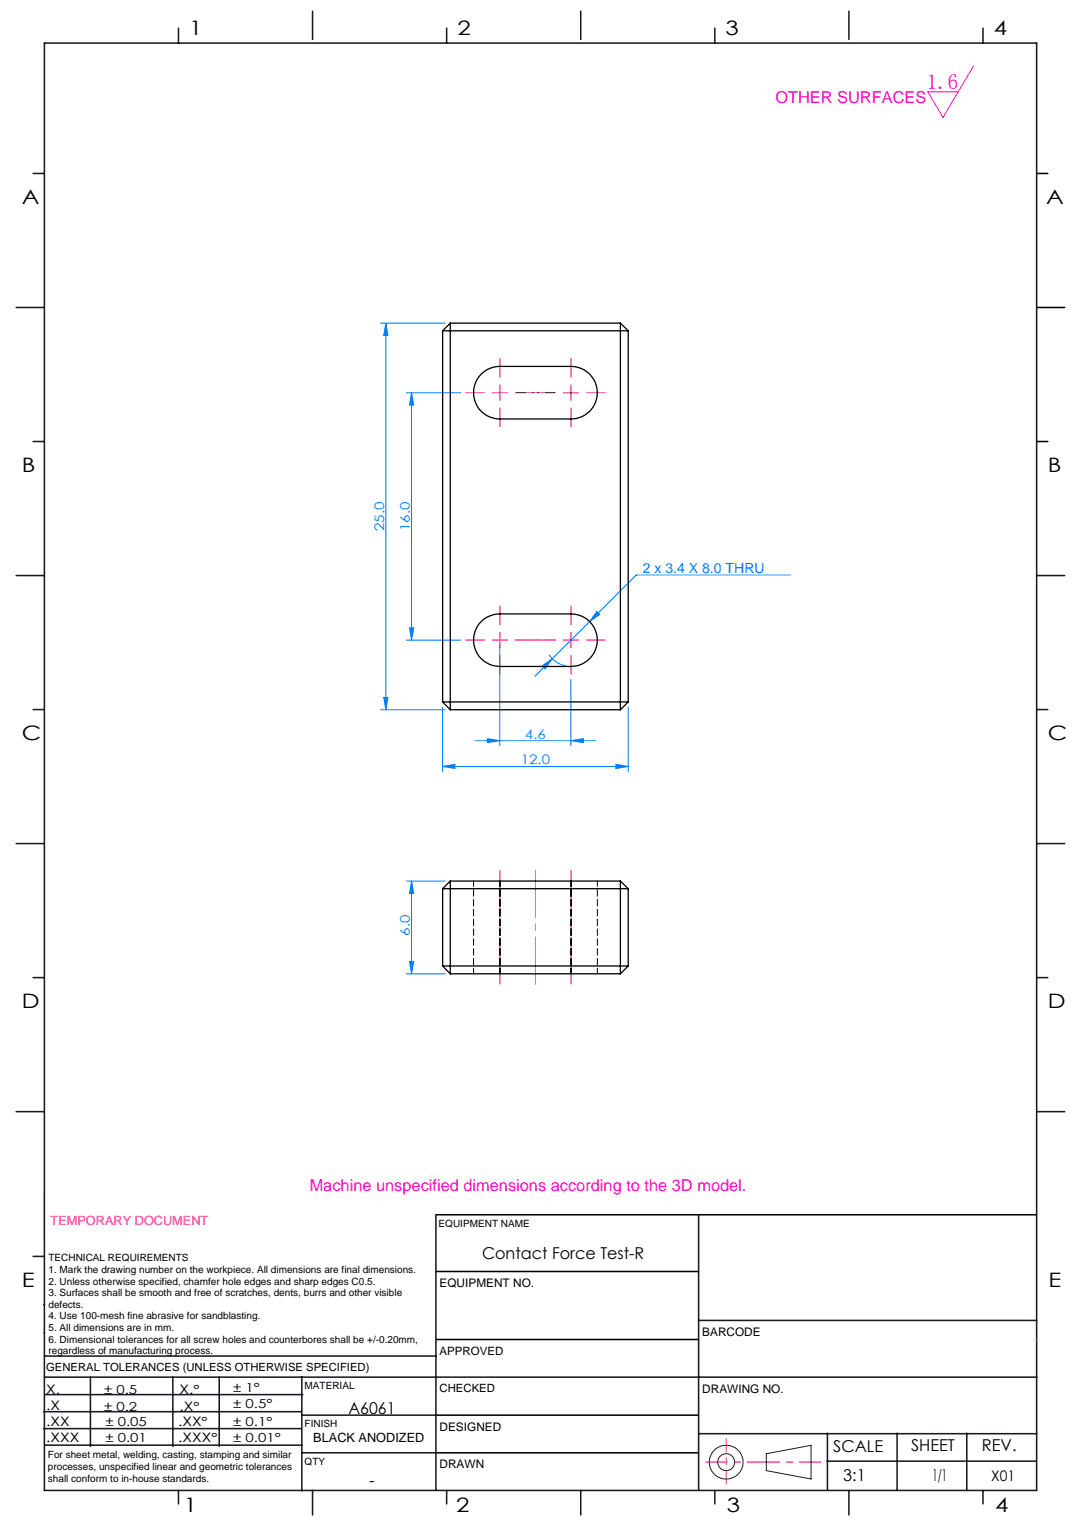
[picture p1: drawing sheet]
<svg xmlns="http://www.w3.org/2000/svg" width="210mm" height="297mm" viewBox="0 0 210 297" stroke-linecap="round" stroke-linejoin="round" font-family="sans-serif">
<defs><g id="words">
<text font-size="4.1" fill="#f0f" x="179.7" y="17.2">1.6</text>
<g font-size="3.9">
<text x="36.7" y="6.9">1</text>
<text x="88.7" y="6.9">2</text>
<text x="140.7" y="6.9">3</text>
<text x="192.7" y="6.9">4</text>
<text x="4.2" y="39.5">A</text>
<text x="202.9" y="39.5">A</text>
<text x="4.2" y="91.5">B</text>
<text x="203.2" y="91.5">B</text>
<text x="4.2" y="143.5">C</text>
<text x="203.2" y="143.5">C</text>
<text x="4.2" y="195.5">D</text>
<text x="203.2" y="195.5">D</text>
<text x="4.2" y="249.6">E</text>
<text x="203.3" y="249.6">E</text>
<text x="35.7" y="293.4">1</text>
<text x="88.4" y="293.4">2</text>
<text x="141" y="293.4">3</text>
<text x="193" y="293.4">4</text>
</g>
<g font-size="3.2" fill="#f0f">
<text x="150.4" y="20">OTHER SURFACES</text>
<text x="60" y="231">Machine unspecified dimensions according to the 3D model.</text>
</g>
<g font-size="3.2">
<text x="93.5" y="244.2">Contact Force Test-R</text>
<text x="67.6" y="274.2">A6061</text>
<text x="161.6" y="281.7">SCALE</text>
<text x="176.7" y="281.5">SHEET</text>
<text x="190.4" y="281.5">REV.</text>
<text x="163.5" y="287.3">3:1</text>
<text x="180.8" y="287.3">1/1</text>
<text x="71.6" y="288.2">-</text>
</g>
<text font-size="2.8" x="192.2" y="287.3">X01</text>
<text font-size="2.7" fill="#0080ff" x="124.6" y="111.2">2 x 3.4 X 8.0 THRU</text>
<g font-size="2.6" fill="#0080ff">
<text x="74.5" y="103" transform="rotate(-90 74.5 103)">25.0</text>
<text x="79.5" y="103" transform="rotate(-90 79.5 103)">16.0</text>
<text x="101.8" y="143.3">4.6</text>
<text x="101" y="148.3">12.0</text>
<text x="79.5" y="181.5" transform="rotate(-90 79.5 181.5)">6.0</text>
</g>
<text font-size="2.5" fill="#ff1f1f" x="9.8" y="237.6">TEMPORARY DOCUMENT</text>
<g font-size="2.5">
<text x="8.9" y="273.6">.X</text>
<text x="8.9" y="270.4">X.</text>
<text x="34.8" y="273.7">.X°</text>
<text x="34.8" y="270.5">X.°</text>
<text x="9" y="276.7">.XX</text>
<text x="9" y="279.7">.XXX</text>
<text x="34.5" y="276.7">.XX°</text>
<text x="34.6" y="279.8">.XXX°</text>
<text x="60.8" y="279.8">BLACK ANODIZED</text>
</g>
<g font-size="2.4">
<text x="45.2" y="270">± 1°</text>
<text x="20.2" y="270.4">± 0.5</text>
<text x="20.2" y="273.7">± 0.2</text>
<text x="45.2" y="273.2">± 0.5°</text>
<text x="20.4" y="279.7">± 0.01</text>
<text x="20.4" y="276.7">± 0.05</text>
<text x="45.2" y="276.7">± 0.1°</text>
<text x="45.2" y="279.7">± 0.01°</text>
</g>
<g font-size="2.3">
<text x="85.2" y="249.7">EQUIPMENT NO.</text>
<text x="136.2" y="259.2">BARCODE</text>
<text x="136.2" y="270.2">DRAWING NO.</text>
<text x="85.2" y="277.6">DESIGNED</text>
<text x="85.2" y="284.9">DRAWN</text>
</g>
<g font-size="2.2">
<text x="85.2" y="262.8">APPROVED</text>
<text x="8.9" y="265.9">GENERAL TOLERANCES (UNLESS OTHERWISE SPECIFIED)</text>
<text x="85.2" y="270.1">CHECKED</text>
</g>
<g font-size="1.9">
<text x="85.1" y="238">EQUIPMENT NAME</text>
<text x="9.4" y="244.7">TECHNICAL REQUIREMENTS</text>
<text x="9.4" y="246.9">1. Mark the drawing number on the workpiece. All dimensions are final dimensions.</text>
<text x="9.4" y="249.2">2. Unless otherwise specified, chamfer hole edges and sharp edges C0.5.</text>
<text x="9.4" y="251.4">3. Surfaces shall be smooth and free of scratches, dents, burrs and other visible</text>
<text x="9.4" y="253.7">defects.</text>
<text x="9.4" y="256">4. Use 100-mesh fine abrasive for sandblasting.</text>
<text x="9.4" y="258.2">5. All dimensions are in mm.</text>
<text x="9.4" y="260.5">6. Dimensional tolerances for all screw holes and counterbores shall be +/-0.20mm,</text>
<text x="9.4" y="262.7">regardless of manufacturing process.</text>
<text x="59.1" y="269.5">MATERIAL</text>
<text x="59.1" y="276.9">FINISH</text>
<text x="9.3" y="282.9">For sheet metal, welding, casting, stamping and similar</text>
<text x="9.3" y="285.2">processes, unspecified linear and geometric tolerances</text>
<text x="9.3" y="287.4">shall conform to in-house standards.</text>
<text x="59.1" y="284.2">QTY</text>
</g>
</g></defs>
<g fill="none" stroke="#191924" stroke-width=".19">
<path d="M8.6 231.2v9.4M148.6 282l8.7-1.6v6.5l-8.7-1.6z"/>
<circle cx="140.8" cy="283.7" r="3.3"/>
<circle cx="140.8" cy="283.7" r="1.64"/>
</g>
<path d="M201 33.7h2.2M201 59.7h5.4M201 85.7h2.2M84.5 235.7h116.5M84.6 259.9h50.9M84.6 246.7h50.9M84.6 274.5h50.9M84.5 281.8h51" fill="none" stroke="#000" stroke-width=".3"/>
<path d="M136.9 283.6h22.3" fill="none" stroke="#f00" stroke-width=".19" stroke-dasharray="6.3 1.3 1.3 1.3" stroke-dashoffset="2.2"/>
<path d="M140.8 287.8v-8.7" fill="none" stroke="#f00" stroke-width=".19" stroke-dasharray="6.3 1.3 1.3 1.3" stroke-dashoffset="3.9"/>
<g fill="none" stroke="#191924" stroke-width=".3">
<path d="M8.6 8.4h192.4v280.7h-192.4zM34.6 5.5v2.9M60.6 2.2v5.5M86.6 5.5v2.9M112.6 2.2v5.5M138.6 5.5v2.9M164.6 2.2v5.5M190.6 5.5v2.9M6.4 33.7h2.2M3.1 59.7h5.5M6.4 85.7h2.2M3.1 111.7h5.5"/>
<path d="M201 111.7h5.4M6.4 137.7h2.2M201 137.7h2.2M3.1 163.7h5.5M201 163.7h5.4M6.4 189.6h2.2M201 189.6h2.2M3.1 215.6h5.5M201 215.6h5.4M84.5 235.7v53.4M135.5 235.7v53.4M6.4 243.7h2.2"/>
<path d="M8.5 253.1h.1M8.6 258.5h.1M135.5 256.1h65.5M8.5 277.1h49.9M8.5 273.9h49.9M8.6 267.2h192.4M8.6 263.1h75.9M8.8 270.5h49.9M17.5 267.2v13.4M33.5 267.2v13.4M42.5 267.2v13.4M58.5 267.2v22"/>
<path d="M58.6 274.5h26M135.5 278.1h65.5M160.4 278v11.1M174 278v11.1M187.5 278v11.1M8.8 280.3h49.7M34.6 289.1v2.6M58.5 281.8h26M60.6 289.1v4.8M86.6 289.1v2.6M112.6 289.1v4.8M138.6 289.1v2.6"/>
<path d="M160.4 283.5h40.5M164.6 289.1v4.8M190.6 289.1v2.6"/>
</g>
<path d="M201 259.9h.1" fill="none" stroke="#c0c0c0" stroke-width=".19"/>
<g fill="none" stroke="#0080ff" stroke-width=".19">
<path d="M73.8 62.7h12.5M74.8 62.7l.4 2.4h-.8zM74.8 62.7v75M78.8 76.2h10.5M79.8 76.2l.4 2.4h-.8zM79.8 76.2v48M115.7 118.6l.6 .6-2 1.4zM153.4 111.5h-30l-9.1 9.1M73.8 137.7h12.5M74.4 135.3h.8l-.4 2.4zM78.8 124.2h10.5M79.4 121.8h.8l-.4 2.4z"/>
<path d="M85.8 137.2v12.5M96.9 125.2v19.5M105.1 129.2l2-1.4-1.4 1.9zM106.5 127a4.9 4.9 0 0 0 3.2 2.2M107.1 127.8l-3.4 3.4M110.7 131.8v12.9M114.3 120.6l-7.2 7.2M121.8 137.2v12.5M85.8 148.7l2.4-.4v.8zM85.8 148.7h36M92.1 143.7h23.4M94.5 143.3l2.4 .4-2.4 .4z"/>
<path d="M110.7 143.7l2.4-.4v.8zM119.4 148.3l2.4 .4-2.4 .4zM78.8 170.9h7.5M79.8 170.9l.4 2.4h-.8zM79.8 170.9v18M78.8 188.9h7.5M79.4 186.5h.8l-.4 2.4z"/>
</g>
<g fill="none" stroke="#f00" stroke-width=".19" stroke-dasharray="15.2 1.3 1.3 1.3">
<path d="M93.9 76.2h-3.6M96.9 76.2h-1.5M96.9 76.2v1.5M96.9 76.2h1.5M96.9 76.2v-1.5M96.9 79.2v3.6M96.9 73.2v-3.6M99.9 76.2h3.6M107.7 76.2h-3.6M110.7 79.2v3.6M110.7 73.2v-3.6M113.7 76.2h3.6"/>
<path d="M93.9 124.2h-3.6M96.9 124.2h-1.5M96.9 124.2v1.5M96.9 124.2h1.5M96.9 124.2v-1.5M96.9 127.2v3.6M96.9 121.2v-3.6M99.9 124.2h3.6M107.7 124.2h-3.6M110.7 127.2v3.6M110.7 121.2v-3.6M113.7 124.2h3.6"/>
</g>
<path d="M107.7 76.2h-7.8M107.7 124.2h-7.8" fill="none" stroke="#f00" stroke-width=".19" stroke-dasharray="15.2 1.3 1.3 1.3" stroke-dashoffset="13.2"/>
<path d="M109.2 76.2h3M110.7 74.7v3M109.2 124.2h3M110.7 122.7v3" fill="none" stroke="#f00" stroke-width=".19"/>
<path d="M103.8 168.9v22M96.9 190.9v-22M110.7 190.9v-22" fill="none" stroke="#f00" stroke-width=".19" stroke-dasharray="15.2 1.3 1.3 1.3" stroke-dashoffset="6.1"/>
<path d="M188.8 12.8l-6 10-2.9-5h5.9" fill="none" stroke="#f0f" stroke-width=".19"/>
<g fill="#0080ff">
<path d="M119.4 148.3l2.4 .4-2.4 .4zM85.8 148.7l2.4-.4v.8zM110.7 143.7l2.4-.4v.8zM94.5 143.3l2.4 .4-2.4 .4z"/>
<path d="M105.1 129.2l.6 .5 1.4-1.9zM115.7 118.6l-1.4 2 2-1.4z"/>
<path d="M79.8 76.2l.4 2.4h-.8zM79.4 121.8h.8l-.4 2.4zM74.8 62.7l.4 2.4h-.8zM74.4 135.3h.8l-.4 2.4z"/>
<path d="M79.8 170.9l.4 2.4h-.8zM79.4 186.5h.8l-.4 2.4z"/>
</g>
<g fill="none" stroke="#000" stroke-width=".25">
<path d="M85.8 64.2h36M85.8 64.2v72M87.3 62.7v75M87.3 62.7h33M87.3 62.7l-1.5 1.5M93.3 72.6a5.2 5.2 0 0 1 3.6-1.5h13.8a5.1 5.1 0 0 1 5.1 5.1 5.1 5.1 0 0 1-5.1 5.1h-13.8a5.1 5.1 0 0 1-4.7-3.2 5.1 5.1 0 0 1 1.1-5.5zM120.3 62.7v75M120.3 62.7l1.5 1.5M121.8 64.2v72M85.8 136.2h36M85.8 136.2l1.5 1.5M87.3 137.7h33"/>
<path d="M93.3 120.6a5.2 5.2 0 0 1 3.6-1.5h13.8a5.1 5.1 0 0 1 5.1 5.1 5.1 5.1 0 0 1-5.1 5.1h-13.8a5.1 5.1 0 0 1-4.7-3.2 5.1 5.1 0 0 1 1.1-5.5zM121.8 136.2l-1.5 1.5M85.8 172.4v15M85.8 172.4h36M87.3 170.9v18M87.3 170.9h33M87.3 170.9l-1.5 1.5M120.3 170.9v18M120.3 170.9l1.5 1.5M121.8 172.4v15M85.8 187.4h36M85.8 187.4l1.5 1.5"/>
<path d="M87.3 188.9h33M121.8 187.4l-1.5 1.5"/>
</g>
<path d="M91.8 170.9v18M96.9 170.9v18M110.7 170.9v18M96.9 188.9v-18M115.8 188.9v-18" fill="none" stroke="#000" stroke-width=".19" stroke-dasharray="1.3 .6" stroke-dashoffset=".2"/>
<use href="#words"/>
</svg>
